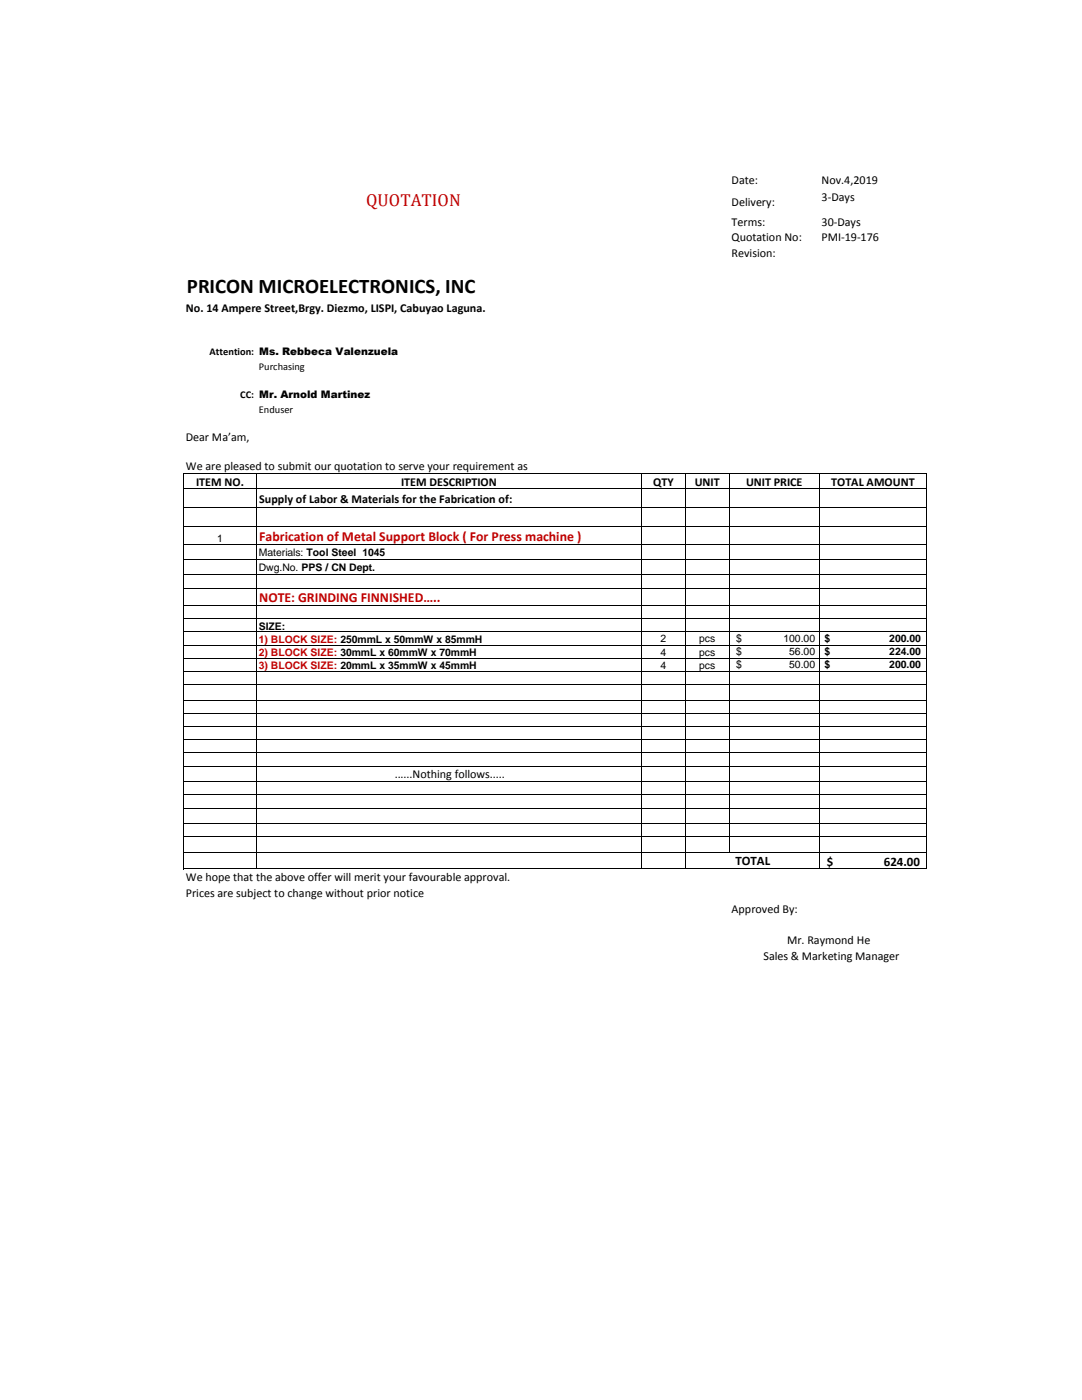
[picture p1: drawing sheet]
<svg xmlns="http://www.w3.org/2000/svg" width="216mm" height="279mm" viewBox="0 0 216 279" stroke-linecap="round" stroke-linejoin="round" font-family="sans-serif">
<defs><g id="words">
<text font-size="4.1" x="37.3" y="58.5">PRICON MICROELECTRONICS, INC</text>
<text font-size="3.5" fill="#c00000" x="73.1" y="41.1">QUOTATION</text>
<g font-size="2.8" fill="#c00000">
<text x="51.7" y="107.9">Fabrication of Metal Support Block ( For Press machine )</text>
<text x="51.7" y="120.2">NOTE: GRINDING FINNISHED…..</text>
</g>
<g font-size="2.6">
<text x="146.8" y="172.7">TOTAL</text>
<text x="165" y="172.7">$</text>
<text x="176.4" y="172.7">624.00</text>
</g>
<g font-size="2.4">
<text x="146" y="36.7">Date:</text>
<text x="146" y="41.1">Delivery:</text>
<text x="163.9" y="36.7">Nov.4,2019</text>
<text x="163.9" y="40.2">3-Days</text>
<text x="146" y="45">Terms:</text>
<text x="163.9" y="45">30-Days</text>
<text x="146" y="48.2">Quotation No:</text>
<text x="146" y="51.3">Revision:</text>
<text x="163.9" y="48.2">PMI-19-176</text>
<text x="37.1" y="62.2">No. 14 Ampere Street,Brgy. Diezmo, LISPI, Cabuyao Laguna.</text>
<text x="37.1" y="88">Dear Ma’am,</text>
<text x="37.1" y="93.7">We are pleased to submit our quotation to serve your requirement as</text>
<text x="39.1" y="96.9">ITEM NO.</text>
<text x="51.7" y="100.3">Supply of Labor &amp; Materials for the Fabrication of:</text>
<text x="80" y="96.9">ITEM DESCRIPTION</text>
<text x="130.3" y="96.9">QTY</text>
<text x="138.6" y="96.9">UNIT</text>
<text x="148.9" y="96.9">UNIT PRICE</text>
<text x="165.9" y="96.9">TOTAL AMOUNT</text>
<text x="78.8" y="155.3">......Nothing follows.....</text>
<text x="37.1" y="175.9">We hope that the above offer will merit your favourable approval.</text>
<text x="37.1" y="179">Prices are subject to change without prior notice</text>
<text x="146" y="182.1">Approved By:</text>
<text x="152.3" y="191.5">Sales &amp; Marketing Manager</text>
<text x="157" y="188.4">Mr. Raymond He</text>
</g>
<g font-size="2.1">
<text x="41.8" y="70.8">Attention: Ms. Rebbeca Valenzuela</text>
<text x="51.7" y="73.8">Purchasing</text>
<text x="47.9" y="79.3">CC: Mr. Arnold Martinez</text>
<text x="51.7" y="82.3">Enduser</text>
<text x="43.4" y="108.1">1</text>
<text x="51.7" y="110.9">Materials: Tool Steel 1045</text>
<text x="51.7" y="113.9">Dwg.No. PPS / CN Dept.</text>
<text x="51.7" y="125.7">SIZE:</text>
<text x="131.8" y="128.2">2</text>
<text x="131.8" y="130.8">4</text>
<text x="139.5" y="128.2">pcs</text>
<text x="139.5" y="130.8">pcs</text>
<text x="146.9" y="130.7">$</text>
<text x="146.9" y="128.1">$</text>
<text x="156.3" y="128.1">100.00</text>
<text x="157.5" y="130.7">56.00</text>
<text x="164.5" y="128.1">$</text>
<text x="164.5" y="130.7">$</text>
<text x="177.5" y="128.1">200.00</text>
<text x="177.5" y="130.7">224.00</text>
<text x="131.8" y="133.5">4</text>
<text x="139.5" y="133.5">pcs</text>
<text x="146.9" y="133.4">$</text>
<text x="157.5" y="133.4">50.00</text>
<text x="164.5" y="133.4">$</text>
<text x="177.5" y="133.4">200.00</text>
</g>
<g font-size="2.1" fill="#c00000">
<text x="51.7" y="128.3">1) BLOCK SIZE: 250mmL x 50mmW x 85mmH</text>
<text x="51.7" y="130.9">2) BLOCK SIZE: 30mmL x 60mmW x 70mmH</text>
<text x="51.7" y="133.5">3) BLOCK SIZE: 20mmL x 35mmW x 45mmH</text>
</g>
</g></defs>
<g fill="none" stroke="#000" stroke-width=".2">
<path d="M36.6 94.3v79.2M36.7 94.4h148.3M36.7 97.5h148.3M51.2 94.5v79M128 94.5v79M136.7 94.5v79M145.5 94.5v75.7M163.4 94.5v79M184.9 94.5v79M36.7 101.3h148.3M36.7 105.1h148.3M36.7 108.7h148.3"/>
<path d="M36.7 111.7h148.3M36.7 114.7h148.3M36.7 117.4h148.3M36.7 120.9h148.3M36.7 123.5h148.3M36.7 126.1h148.3M36.7 128.8h148.3M36.7 131.4h148.3M36.7 134h148.3M36.7 136.6h148.3M36.7 139.8h148.3M36.7 142.4h148.3"/>
<path d="M36.7 145h148.3M36.7 147.6h148.3M36.7 150.3h148.3M36.7 152.9h148.3M36.7 156h148.3M36.7 158.6h148.3M36.7 161.3h148.3M36.7 164.4h148.3M36.7 167h148.3M36.7 170.2h148.3M36.7 173.4h148.3"/>
</g>
<use href="#words"/>
</svg>
